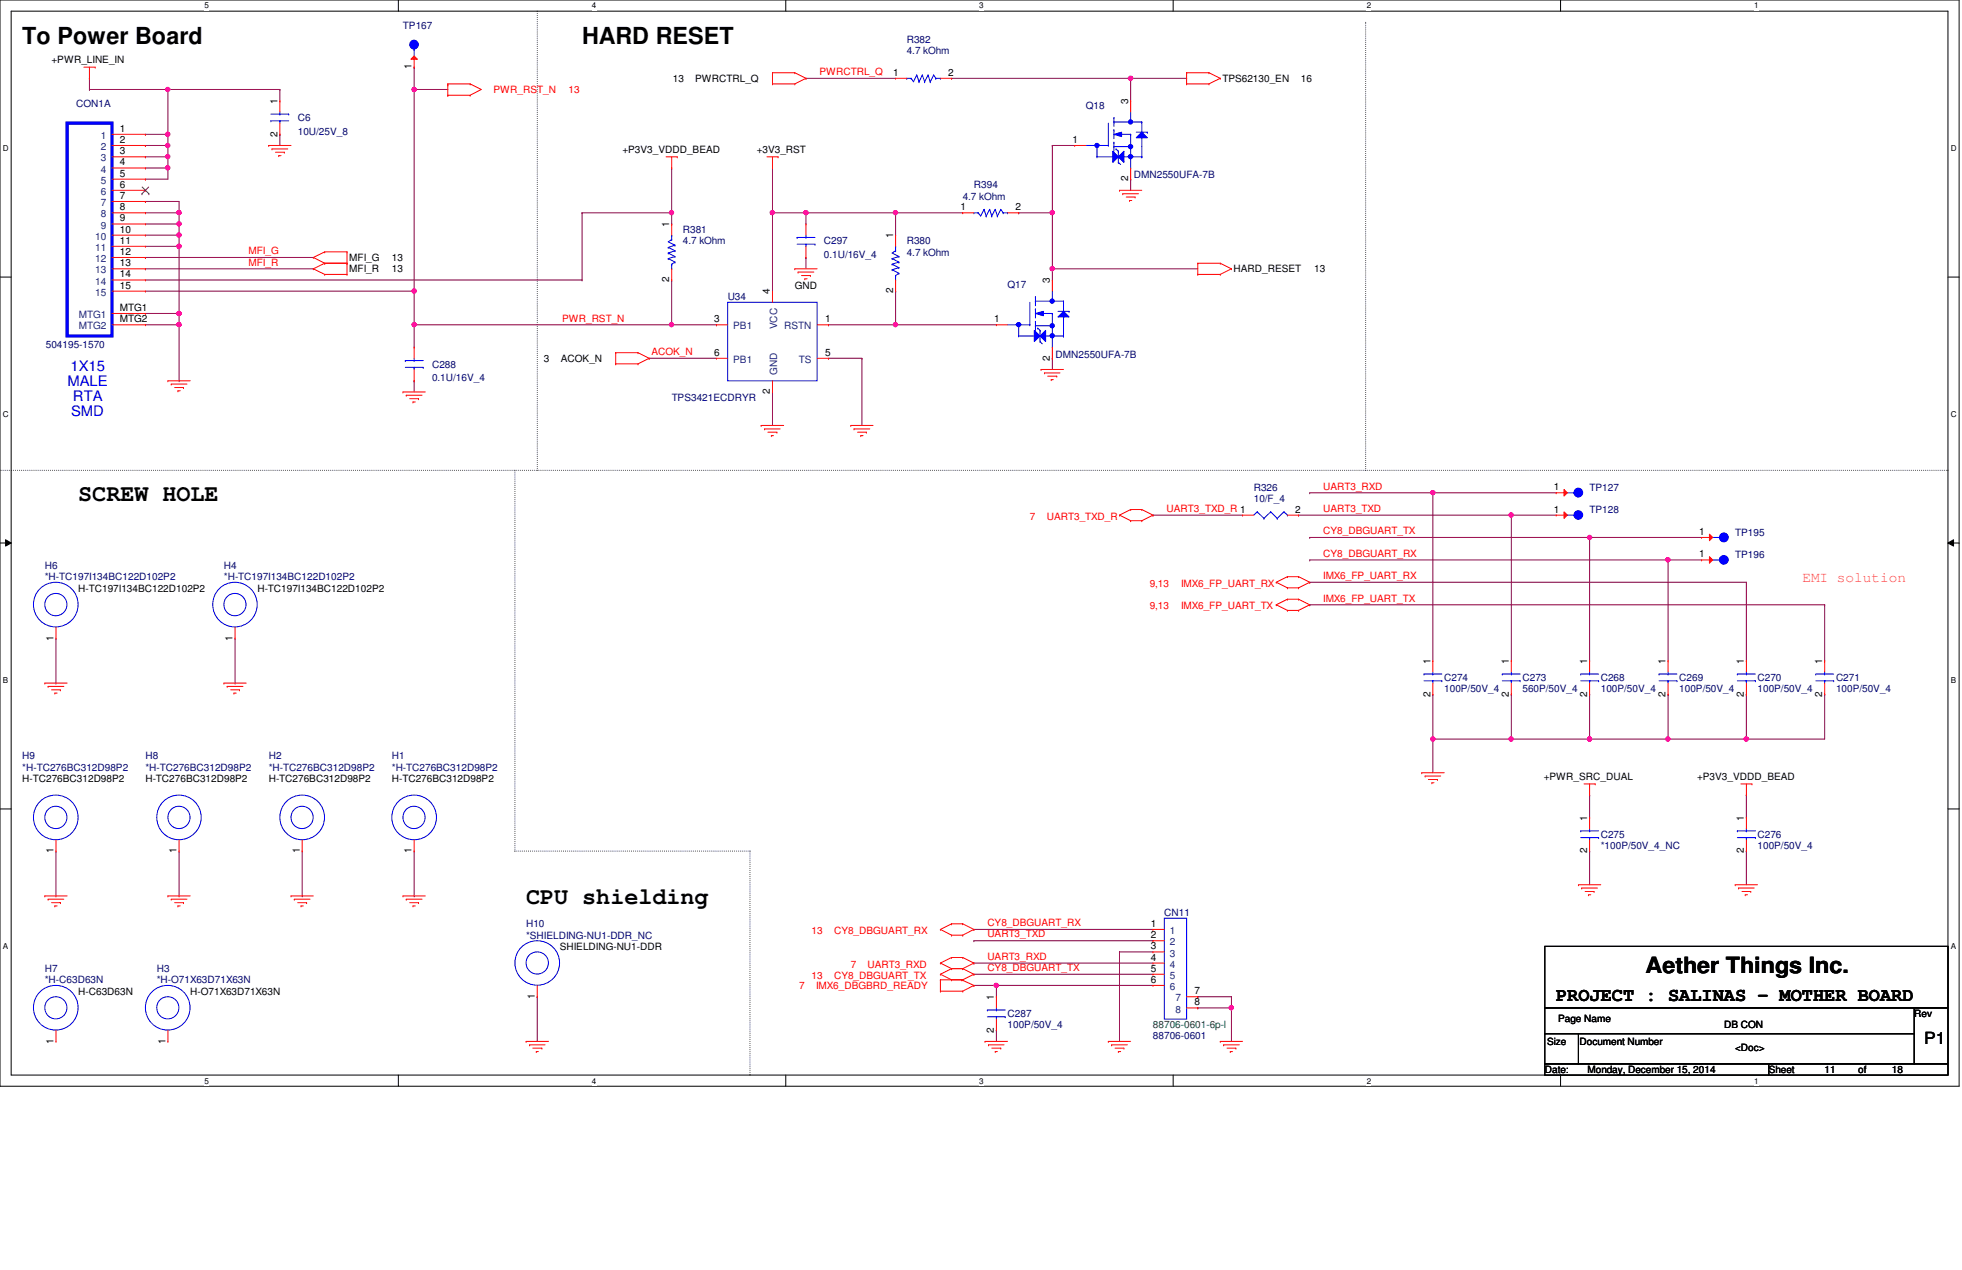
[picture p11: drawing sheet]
<svg xmlns="http://www.w3.org/2000/svg" width="432mm" height="279mm" viewBox="0 0 432 279" stroke-linecap="round" stroke-linejoin="round" font-family="sans-serif">
<defs><g id="words">
<g font-size="5.2">
<text x="4.9" y="9.7">To Power Board</text>
<text x="128.1" y="9.7">HARD RESET</text>
<text x="17.2" y="110.2">SCREW HOLE</text>
<text x="115.8" y="199">CPU shielding</text>
</g>
<text font-size="4.9" x="362.2" y="214">Aether Things Inc.</text>
<text font-size="4.1" x="342.5" y="220.3">PROJECT : SALINAS - MOTHER BOARD</text>
<text font-size="3.7" x="423.5" y="229.7">P1</text>
<g font-size="3.2" fill="#00f">
<text x="15.5" y="81.7">1X15</text>
<text x="14.9" y="84.9">MALE</text>
<text x="16" y="88.2">RTA</text>
<text x="15.7" y="91.4">SMD</text>
</g>
<text font-size="3.2" fill="#ff8000" x="396.7" y="128.1">EMI solution</text>
<g font-size="2.2" fill="#000080">
<text x="88.7" y="6.5">TP167</text>
<text x="199.6" y="9.4">R382</text>
<text x="199.6" y="11.9">4.7 kOhm</text>
<text x="16.8" y="23.5">CON1A</text>
<text x="239" y="24">Q18</text>
<text x="65.5" y="26.7">C6</text>
<text x="65.5" y="29.6">10U/25V_8</text>
<text x="214.3" y="41.4">R394</text>
<text x="249.6" y="39.2">DMN2550UFA-7B</text>
<text x="211.9" y="43.9">4.7 kOhm</text>
<text x="150.3" y="51.3">R381</text>
<text x="150.3" y="53.8">4.7 kOhm</text>
<text x="181.3" y="53.8">C297</text>
<text x="199.6" y="53.8">R380</text>
<text x="181.3" y="56.7">0.1U/16V_4</text>
<text x="199.6" y="56.2">4.7 kOhm</text>
<text x="221.7" y="63.4">Q17</text>
<text x="160.1" y="66.1">U34</text>
<text x="10.1" y="76.7">504195-1570</text>
<text x="95.1" y="80.9">C288</text>
<text x="95.1" y="83.8">0.1U/16V_4</text>
<text x="232.3" y="78.7">DMN2550UFA-7B</text>
<text x="147.8" y="88.3">TPS3421ECDRYR</text>
<text x="275.9" y="107.9">R326</text>
<text x="349.8" y="107.9">TP127</text>
<text x="275.9" y="110.4">10/F_4</text>
<text x="349.8" y="112.9">TP128</text>
<text x="381.9" y="117.8">TP195</text>
<text x="9.9" y="125.2">H6</text>
<text x="49.3" y="125.2">H4</text>
<text x="381.9" y="122.8">TP196</text>
<text x="9.9" y="127.7">*H-TC197I134BC122D102P2</text>
<text x="49.3" y="127.7">*H-TC197I134BC122D102P2</text>
<text x="317.8" y="149.9">C274</text>
<text x="335.1" y="149.9">C273</text>
<text x="352.3" y="149.9">C268</text>
<text x="369.6" y="149.9">C269</text>
<text x="386.8" y="149.9">C270</text>
<text x="404.1" y="149.9">C271</text>
<text x="317.8" y="152.3">100P/50V_4</text>
<text x="335.1" y="152.3">560P/50V_4</text>
<text x="352.3" y="152.3">100P/50V_4</text>
<text x="369.6" y="152.3">100P/50V_4</text>
<text x="386.8" y="152.3">100P/50V_4</text>
<text x="404.1" y="152.3">100P/50V_4</text>
<text x="4.9" y="167.1">H9</text>
<text x="32" y="167.1">H8</text>
<text x="59.1" y="167.1">H2</text>
<text x="86.2" y="167.1">H1</text>
<text x="4.9" y="169.5">*H-TC276BC312D98P2</text>
<text x="32" y="169.5">*H-TC276BC312D98P2</text>
<text x="59.1" y="169.5">*H-TC276BC312D98P2</text>
<text x="86.2" y="169.5">*H-TC276BC312D98P2</text>
<text x="352.3" y="184.4">C275</text>
<text x="386.8" y="184.4">C276</text>
<text x="352.3" y="186.8">*100P/50V_4_NC</text>
<text x="386.8" y="186.8">100P/50V_4</text>
<text x="256.2" y="201.6">CN11</text>
<text x="115.8" y="204">H10</text>
<text x="115.8" y="206.5">*SHIELDING-NU1-DDR_NC</text>
<text x="9.9" y="213.9">H7</text>
<text x="34.5" y="213.9">H3</text>
<text x="9.9" y="216.4">*H-C63D63N</text>
<text x="34.5" y="216.4">*H-O71X63D71X63N</text>
<text x="221.7" y="223.8">C287</text>
<text x="221.7" y="226.2">100P/50V_4</text>
<text x="253.7" y="228.7">88706-0601</text>
</g>
<g font-size="2.2">
<text x="11.3" y="13.8">+PWR_LINE_IN</text>
<text x="90.6" y="15.3" transform="rotate(-90 90.6 15.3)">1</text>
<text x="196.6" y="16.7">1</text>
<text x="208.7" y="16.7">2</text>
<text x="61" y="22.9" transform="rotate(-90 61 22.9)">1</text>
<text x="148.1" y="18">13</text>
<text x="153" y="18">PWRCTRL_Q</text>
<text x="248.3" y="22.9" transform="rotate(-90 248.3 22.9)">3</text>
<text x="269" y="18">TPS62130_EN</text>
<text x="286.3" y="18">16</text>
<text x="26.4" y="29">1</text>
<text x="26.4" y="31.5">2</text>
<text x="26.4" y="34">3</text>
<text x="61" y="30.1" transform="rotate(-90 61 30.1)">2</text>
<text x="137" y="33.6">+P3V3_VDDD_BEAD</text>
<text x="166.5" y="33.6">+3V3_RST</text>
<text x="236" y="31.5">1</text>
<text x="26.4" y="36.4">4</text>
<text x="26.4" y="38.9">5</text>
<text x="26.4" y="41.3">6</text>
<text x="248.3" y="39.9" transform="rotate(-90 248.3 39.9)">2</text>
<text x="26.4" y="43.8">7</text>
<text x="26.4" y="46.3">8</text>
<text x="211.4" y="46.3">1</text>
<text x="223.5" y="46.3">2</text>
<text x="26.4" y="48.7">9</text>
<text x="26.4" y="51.2">10</text>
<text x="26.4" y="53.6">11</text>
<text x="147.3" y="50" transform="rotate(-90 147.3 50)">1</text>
<text x="196.6" y="52.5" transform="rotate(-90 196.6 52.5)">1</text>
<text x="26.4" y="56.1">12</text>
<text x="26.4" y="58.6">13</text>
<text x="76.9" y="57.4">MFI_G</text>
<text x="76.9" y="59.9">MFI_R</text>
<text x="86.2" y="57.4">13</text>
<text x="86.2" y="59.9">13</text>
<text x="271.5" y="59.9">HARD_RESET</text>
<text x="289.2" y="59.9">13</text>
<text x="26.4" y="61">14</text>
<text x="26.4" y="63.5">15</text>
<text x="147.3" y="62.1" transform="rotate(-90 147.3 62.1)">2</text>
<text x="169.5" y="64.8" transform="rotate(-90 169.5 64.8)">4</text>
<text x="174.9" y="63.6">GND</text>
<text x="196.6" y="64.6" transform="rotate(-90 196.6 64.6)">2</text>
<text x="231.1" y="62.3" transform="rotate(-90 231.1 62.3)">3</text>
<text x="26.4" y="70.9">MTG2</text>
<text x="26.4" y="68.4">MTG1</text>
<text x="157.2" y="70.9">3</text>
<text x="181.6" y="70.9">1</text>
<text x="218.8" y="70.9">1</text>
<text x="119.7" y="79.6">3</text>
<text x="123.4" y="79.6">ACOK_N</text>
<text x="157.2" y="78.3">6</text>
<text x="181.6" y="78.3">5</text>
<text x="231.1" y="79.3" transform="rotate(-90 231.1 79.3)">2</text>
<text x="169.5" y="86.7" transform="rotate(-90 169.5 86.7)">2</text>
<text x="342" y="107.9">1</text>
<text x="285.1" y="112.8">2</text>
<text x="342" y="112.8">1</text>
<text x="374" y="117.7">1</text>
<text x="374" y="122.6">1</text>
<text x="17.2" y="130.1">H-TC197I134BC122D102P2</text>
<text x="56.6" y="130.1">H-TC197I134BC122D102P2</text>
<text x="11.8" y="140.9" transform="rotate(-90 11.8 140.9)">1</text>
<text x="51.2" y="140.9" transform="rotate(-90 51.2 140.9)">1</text>
<text x="314.8" y="146.1" transform="rotate(-90 314.8 146.1)">1</text>
<text x="332.1" y="146.1" transform="rotate(-90 332.1 146.1)">1</text>
<text x="349.3" y="146.1" transform="rotate(-90 349.3 146.1)">1</text>
<text x="366.6" y="146.1" transform="rotate(-90 366.6 146.1)">1</text>
<text x="383.8" y="146.1" transform="rotate(-90 383.8 146.1)">1</text>
<text x="401" y="146.1" transform="rotate(-90 401 146.1)">1</text>
<text x="314.8" y="153.2" transform="rotate(-90 314.8 153.2)">2</text>
<text x="332.1" y="153.2" transform="rotate(-90 332.1 153.2)">2</text>
<text x="349.3" y="153.2" transform="rotate(-90 349.3 153.2)">2</text>
<text x="366.6" y="153.2" transform="rotate(-90 366.6 153.2)">2</text>
<text x="383.8" y="153.2" transform="rotate(-90 383.8 153.2)">2</text>
<text x="401" y="153.2" transform="rotate(-90 401 153.2)">2</text>
<text x="4.9" y="172">H-TC276BC312D98P2</text>
<text x="32" y="172">H-TC276BC312D98P2</text>
<text x="59.1" y="172">H-TC276BC312D98P2</text>
<text x="86.2" y="172">H-TC276BC312D98P2</text>
<text x="339.8" y="171.5">+PWR_SRC_DUAL</text>
<text x="373.5" y="171.5">+P3V3_VDDD_BEAD</text>
<text x="349.3" y="180.6" transform="rotate(-90 349.3 180.6)">1</text>
<text x="383.8" y="180.6" transform="rotate(-90 383.8 180.6)">1</text>
<text x="11.8" y="187.7" transform="rotate(-90 11.8 187.7)">1</text>
<text x="38.9" y="187.7" transform="rotate(-90 38.9 187.7)">1</text>
<text x="66" y="187.7" transform="rotate(-90 66 187.7)">1</text>
<text x="90.6" y="187.7" transform="rotate(-90 90.6 187.7)">1</text>
<text x="349.3" y="187.7" transform="rotate(-90 349.3 187.7)">2</text>
<text x="383.8" y="187.7" transform="rotate(-90 383.8 187.7)">2</text>
<text x="253.3" y="203.9">1</text>
<text x="123.2" y="209">SHIELDING-NU1-DDR</text>
<text x="253.3" y="206.4">2</text>
<text x="253.3" y="208.9">3</text>
<text x="253.3" y="211.3">4</text>
<text x="253.3" y="213.8">5</text>
<text x="17.2" y="218.8">H-C63D63N</text>
<text x="41.9" y="218.8">H-O71X63D71X63N</text>
<text x="117.7" y="219.8" transform="rotate(-90 117.7 219.8)">1</text>
<text x="218.7" y="220" transform="rotate(-90 218.7 220)">1</text>
<text x="253.3" y="216.2">6</text>
<text x="262.9" y="218.7">7</text>
<text x="262.9" y="221.2">8</text>
<text x="218.7" y="227.2" transform="rotate(-90 218.7 227.2)">2</text>
<text x="342.9" y="224.7">Page Name</text>
<text x="379.4" y="226.2">DB CON</text>
<text x="421.3" y="223.8">Rev</text>
<text x="11.8" y="229.6" transform="rotate(-90 11.8 229.6)">1</text>
<text x="36.4" y="229.6" transform="rotate(-90 36.4 229.6)">1</text>
<text x="340.5" y="229.9">Size</text>
<text x="347.6" y="229.9">Document Number</text>
<text x="381.9" y="231.1">&lt;Doc&gt;</text>
<text x="340" y="236.1">Date:</text>
<text x="349.4" y="236.1">Monday, December 15, 2014</text>
<text x="389.3" y="236.1">Sheet</text>
<text x="401.6" y="236.1">11</text>
<text x="409" y="236.1">of</text>
<text x="416.4" y="236.1">18</text>
</g>
<g font-size="2.2" fill="#f00">
<text x="180.3" y="16.5">PWRCTRL_Q</text>
<text x="108.6" y="20.5">PWR_RST_N</text>
<text x="125.1" y="20.5">13</text>
<text x="54.7" y="55.9">MFI_G</text>
<text x="54.7" y="58.4">MFI_R</text>
<text x="123.7" y="70.7">PWR_RST_N</text>
<text x="143.4" y="78.1">ACOK_N</text>
<text x="291.2" y="107.7">UART3_RXD</text>
<text x="256.8" y="112.6">UART3_TXD_R 1</text>
<text x="291.2" y="112.6">UART3_TXD</text>
<text x="226.7" y="114.4">7</text>
<text x="230.4" y="114.4">UART3_TXD_R</text>
<text x="291.2" y="117.5">CY8_DBGUART_TX</text>
<text x="291.2" y="122.5">CY8_DBGUART_RX</text>
<text x="253" y="129.2">9,13</text>
<text x="259.9" y="129.2">IMX6_FP_UART_RX</text>
<text x="291.2" y="127.4">IMX6_FP_UART_RX</text>
<text x="253" y="134.1">9,13</text>
<text x="259.9" y="134.1">IMX6_FP_UART_TX</text>
<text x="291.2" y="132.3">IMX6_FP_UART_TX</text>
<text x="217.3" y="203.8">CY8_DBGUART_RX</text>
<text x="178.6" y="205.5">13</text>
<text x="183.6" y="205.5">CY8_DBGUART_RX</text>
<text x="217.3" y="206.2">UART3_TXD</text>
<text x="178.6" y="215.4">13</text>
<text x="183.6" y="215.4">CY8_DBGUART_TX</text>
<text x="187.2" y="212.9">7</text>
<text x="190.9" y="212.9">UART3_RXD</text>
<text x="217.3" y="213.6">CY8_DBGUART_TX</text>
<text x="217.3" y="211.2">UART3_RXD</text>
<text x="175.9" y="217.6">7</text>
<text x="179.6" y="217.6">IMX6_DBGBRD_READY</text>
</g>
<g font-size="2.2" fill="#004080">
<text x="22.2" y="30.6">1</text>
<text x="22.2" y="33">2</text>
<text x="22.2" y="35.5">3</text>
<text x="22.2" y="38">4</text>
<text x="22.2" y="40.4">5</text>
<text x="22.2" y="42.9">6</text>
<text x="22.2" y="45.3">7</text>
<text x="22.2" y="47.8">8</text>
<text x="21" y="52.7">10</text>
<text x="22.2" y="50.3">9</text>
<text x="21" y="55.2">11</text>
<text x="21" y="57.7">12</text>
<text x="21" y="60.2">13</text>
<text x="21" y="62.6">14</text>
<text x="21" y="65.1">15</text>
<text x="17.4" y="70">MTG1</text>
<text x="17.4" y="72.5">MTG2</text>
<text x="161.4" y="72.5">PB1</text>
<text x="171" y="72.4" transform="rotate(-90 171 72.4)">VCC</text>
<text x="172.6" y="72.5">RSTN</text>
<text x="161.4" y="79.8">PB1</text>
<text x="171" y="82.5" transform="rotate(-90 171 82.5)">GND</text>
<text x="175.8" y="79.8">TS</text>
<text x="257.5" y="205.5">1</text>
<text x="257.5" y="208">2</text>
<text x="257.5" y="210.4">3</text>
<text x="257.5" y="212.9">4</text>
<text x="257.5" y="215.3">5</text>
<text x="257.5" y="217.8">6</text>
<text x="258.7" y="220.3">7</text>
<text x="258.7" y="222.8">8</text>
</g>
<text font-size="2.2" fill="#008000" x="253.7" y="226.2">88706-0601-6p-l</text>
<g font-size="1.8">
<text x="45" y="1.9">5</text>
<text x="130.3" y="1.9">4</text>
<text x="215.5" y="1.9">3</text>
<text x="300.8" y="1.9">2</text>
<text x="386" y="1.9">1</text>
<text x=".6" y="33.3">D</text>
<text x="429.3" y="33.3">D</text>
<text x=".6" y="91.8">C</text>
<text x="429.3" y="91.8">C</text>
<text x=".6" y="150.3">B</text>
<text x="429.3" y="150.3">B</text>
<text x=".6" y="208.8">A</text>
<text x="429.3" y="208.8">A</text>
<text x="45" y="238.4">5</text>
<text x="130.3" y="238.4">4</text>
<text x="215.5" y="238.4">3</text>
<text x="300.8" y="238.4">2</text>
<text x="386" y="238.4">1</text>
</g>
</g></defs>
<path d="M0 0h431.2v239h-431.2zM2.5 2.5h426.2v234h-426.2z" fill="none" stroke="#000" stroke-width=".22"/>
<g fill="#fff">
<path d="M45 .3h1v1.9h-1z"/>
<path d="M45 236.8h1v2h-1z"/>
</g>
<path d="M87.7 0v2.5M87.7 236.5v2.5" fill="none" stroke="#000" stroke-width=".22"/>
<g fill="#fff">
<path d="M130.3 .3h.9v1.9h-.9z"/>
<path d="M130.3 236.8h.9v2h-.9z"/>
</g>
<path d="M172.9 0v2.5M172.9 236.5v2.5" fill="none" stroke="#000" stroke-width=".22"/>
<g fill="#fff">
<path d="M215.5 .3h1v1.9h-1z"/>
<path d="M215.5 236.8h1v2h-1z"/>
</g>
<path d="M258.2 0v2.5M258.2 236.5v2.5" fill="none" stroke="#000" stroke-width=".22"/>
<g fill="#fff">
<path d="M300.8 .3h1v1.9h-1z"/>
<path d="M300.8 236.8h1v2h-1z"/>
</g>
<path d="M343.5 0v2.5M343.5 236.5v2.5" fill="none" stroke="#000" stroke-width=".22"/>
<g fill="#fff">
<path d="M386 .3h1v1.9h-1z"/>
<path d="M386 236.8h1v2h-1z"/>
<path d="M.6 31.7h1.3v2h-1.3z"/>
<path d="M429.3 31.7h1.3v2h-1.3z"/>
<path d="M.6 90.2h1.3v2h-1.3z"/>
<path d="M429.3 90.2h1.3v2h-1.3z"/>
</g>
<path d="M0 61h2.5M428.7 61h2.5" fill="none" stroke="#000" stroke-width=".22"/>
<g fill="#fff">
<path d="M.6 148.7h1.2v2h-1.2z"/>
<path d="M429.3 148.7h1.2v2h-1.2z"/>
</g>
<path d="M0 119.5h2.5M1.2 118.7l1.3 .8-1.3 .6zM428.7 119.5l1.2-.8v1.4zM428.7 119.5h2.5" fill="none" stroke="#000" stroke-width=".22"/>
<path d="M1.2 118.7l1.3 .8-1.3 .6zM428.7 119.5l1.2-.8v1.4z" fill="#000"/>
<g fill="#fff">
<path d="M.6 207.2h1.2v2h-1.2z"/>
<path d="M429.3 207.2h1.2v2h-1.2z"/>
</g>
<path d="M0 178h2.5M428.7 178h2.5" fill="none" stroke="#000" stroke-width=".22"/>
<path d="M118.2 2.5h.1M300.6 4.9h.1M0 103.5h428.7M113.3 103.5h.1M118.2 103.5v-101M300.6 103.5v-98.6M428.7 103.5h.1M113.3 187.2v-83.7M113.3 187.2h51.8M165.1 187.2h.1M165.1 187.2v49.3M165.1 236.5h.1" fill="none" stroke="#000" stroke-width=".22" stroke-dasharray="0 .4"/>
<g fill="none" stroke="#800040" stroke-width=".22">
<path d="M19.7 17.2h.1M19.7 19.7h.1M19.7 17.2v2.5M19.7 19.7h17.3M37 19.7h.1M37 19.7v9.8M32 34.5h.1M32 37h.1M32 34.5h5M37 34.5h.1M37 34.5v2.5h-5M12.3 150.3h.1"/>
<path d="M12.3 140.4v9.9M51.7 150.3h.1M51.7 140.4v9.9M12.3 197.1h.1M12.3 187.2v9.9M39.4 197.1h.1M39.4 187.2v9.9M66.5 197.1h.1M66.5 187.2v9.9M91.1 197.1h.1M91.1 187.2v9.9M118.2 219.3h.1"/>
<path d="M118.2 219.3v9.8M263.6 219.3h.1M263.6 219.3h7.4M271 219.3h.1M271 219.3v9.8M263.6 221.7h.1M263.6 221.7h7.4M271 221.7h.1"/>
</g>
<circle cx="271" cy="221.7" r=".47" fill="#f0f"/>
<circle cx="271" cy="221.7" r=".47" fill="none" stroke="#f0f" stroke-width=".22"/>
<path d="M214.3 207h.1M214.3 214.3h.1M214.3 216.8h.1M214.3 207h39.4M214.3 214.3h39.4M214.3 216.8h5" fill="none" stroke="#800040" stroke-width=".22"/>
<circle cx="219.2" cy="216.8" r=".47" fill="#f0f"/>
<circle cx="219.2" cy="216.8" r=".47" fill="none" stroke="#f0f" stroke-width=".22"/>
<g fill="none" stroke="#800040" stroke-width=".22">
<path d="M91.1 14.8h.1M91.1 14.8v4.9M285.8 113.3h.1M285.8 113.3h46.8M288.2 108.4h.1M288.2 118.2h.1M288.2 108.4h27.1M288.2 118.2h61.6M288.2 123.2h.1M288.2 123.2h78.9M214.3 204.5h.1M214.3 211.9h.1"/>
<path d="M214.3 204.5h39.4M214.3 211.9h39.4M219.3 216.8h.1M219.3 216.8v2.5M219.3 216.8h34.4M246.4 209.4h.1M246.4 209.4h7.3M246.4 209.4v19.7M219.3 226.7h.1M219.3 226.7v2.4"/>
</g>
<circle cx="367.1" cy="123.1" r=".47" fill="#f0f"/>
<circle cx="367.1" cy="123.1" r=".47" fill="none" stroke="#f0f" stroke-width=".22"/>
<path d="M315.3 108.4h.1M315.3 108.4v37M288.2 128.1h.1M288.2 133.1h.1M288.2 128.1h96.1M288.2 133.1h113.4" fill="none" stroke="#800040" stroke-width=".22"/>
<circle cx="315.3" cy="108.4" r=".47" fill="#f0f"/>
<circle cx="315.3" cy="108.4" r=".47" fill="none" stroke="#f0f" stroke-width=".22"/>
<path d="M332.6 113.3h.1M332.6 113.3v32.1" fill="none" stroke="#800040" stroke-width=".22"/>
<circle cx="332.6" cy="113.3" r=".48" fill="#f0f"/>
<circle cx="332.6" cy="113.3" r=".48" fill="none" stroke="#f0f" stroke-width=".22"/>
<path d="M349.8 118.2h.1M349.8 118.2v27.2" fill="none" stroke="#800040" stroke-width=".22"/>
<circle cx="349.8" cy="118.2" r=".47" fill="#f0f"/>
<circle cx="349.8" cy="118.2" r=".47" fill="none" stroke="#f0f" stroke-width=".22"/>
<g fill="none" stroke="#800040" stroke-width=".22">
<path d="M367.1 123.2h.1M367.1 123.2v22.2M384.3 128.1h.1M384.3 128.1v17.3M401.6 133.1h.1M401.6 133.1v12.3M315.3 152.7h.1M315.3 152.7v9.9M332.6 152.7h.1M332.6 152.7v9.9h-17.3M349.8 152.7h.1M349.8 152.7v9.9"/>
<path d="M367.1 152.7h.1M367.1 152.7v9.9M384.3 152.7h.1M384.3 152.7v9.9M401.6 152.7h.1M401.6 152.7v9.9M315.3 162.6h.1"/>
</g>
<circle cx="332.6" cy="162.6" r=".48" fill="#f0f"/>
<circle cx="332.6" cy="162.6" r=".48" fill="none" stroke="#f0f" stroke-width=".22"/>
<circle cx="315.3" cy="162.6" r=".48" fill="#f0f"/>
<circle cx="315.3" cy="162.6" r=".48" fill="none" stroke="#f0f" stroke-width=".22"/>
<path d="M332.6 162.6h.1M332.6 162.6h34.5M349.8 162.6h.1" fill="none" stroke="#800040" stroke-width=".22"/>
<circle cx="349.8" cy="162.6" r=".48" fill="#f0f"/>
<circle cx="349.8" cy="162.6" r=".48" fill="none" stroke="#f0f" stroke-width=".22"/>
<path d="M367.1 162.6h.1M367.1 162.6h17.2" fill="none" stroke="#800040" stroke-width=".22"/>
<circle cx="384.3" cy="162.6" r=".49" fill="#f0f"/>
<circle cx="384.3" cy="162.6" r=".49" fill="none" stroke="#f0f" stroke-width=".22"/>
<circle cx="367.1" cy="162.6" r=".48" fill="#f0f"/>
<circle cx="367.1" cy="162.6" r=".48" fill="none" stroke="#f0f" stroke-width=".22"/>
<g fill="none" stroke="#800040" stroke-width=".22">
<path d="M91.1 19.7h.1M91.1 19.7h7.5M91.1 19.7v44.4M91.1 64.1h.1M253.7 113.3h.1M253.7 113.3h19.8M315.3 108.4h.1M315.3 108.4h27.2M332.6 113.3h.1M332.6 113.3h9.9M349.8 118.2h.1M349.8 118.2h24.7"/>
<path d="M367.1 123.2h.1M367.1 123.2h7.4M315.3 162.6h.1M315.3 162.6v7.4M349.8 174.9h.1M349.8 174.9v4.9M384.3 162.6h.1M384.3 174.9h.1M384.3 162.6h17.3M384.3 174.9v4.9M349.8 187.2h.1M349.8 187.2v7.4"/>
<path d="M384.3 187.2h.1M384.3 187.2v7.4"/>
</g>
<circle cx="91.1" cy="19.7" r=".47" fill="#f0f"/>
<circle cx="91.1" cy="19.7" r=".47" fill="none" stroke="#f0f" stroke-width=".22"/>
<circle cx="91.1" cy="64" r=".48" fill="#f0f"/>
<circle cx="91.1" cy="64" r=".48" fill="none" stroke="#f0f" stroke-width=".22"/>
<path d="M37 19.7h.1M37 19.7h24.6M61.6 29.5h.1M61.6 29.5v2.5M182.3 78.8h.1M182.3 78.8h7.4M189.7 78.8h.1M189.7 78.8v14.8M91.1 83.8h.1M91.1 83.8v2.4M170 86.2h.1M170 86.2v7.4" fill="none" stroke="#800040" stroke-width=".22"/>
<circle cx="36.9" cy="19.7" r=".47" fill="#f0f"/>
<circle cx="36.9" cy="19.7" r=".47" fill="none" stroke="#f0f" stroke-width=".22"/>
<path d="M61.6 19.7h.1M61.6 19.7v2.5M170 46.8h.1M170 46.8v17.3M182.3 71.5h.1M197.1 64.1h.1M197.1 64.1v7.4h-14.8" fill="none" stroke="#800040" stroke-width=".22"/>
<circle cx="170" cy="46.8" r=".47" fill="#f0f"/>
<circle cx="170" cy="46.8" r=".47" fill="none" stroke="#f0f" stroke-width=".22"/>
<g fill="none" stroke="#800040" stroke-width=".22">
<path d="M147.8 37v9.8M170 37v9.8M147.8 46.8h.1M170 46.8h.1M170 46.8h27.1M177.4 56.6h.1M177.4 46.8h.1M177.4 46.8v2.5M177.4 56.6v2.5M197.1 46.8h.1M197.1 46.8v4.9M142.9 78.8h.1"/>
<path d="M142.9 78.8h14.8"/>
</g>
<circle cx="197.1" cy="46.8" r=".47" fill="#f0f"/>
<circle cx="197.1" cy="46.8" r=".47" fill="none" stroke="#f0f" stroke-width=".22"/>
<circle cx="177.4" cy="46.8" r=".47" fill="#f0f"/>
<circle cx="177.4" cy="46.8" r=".47" fill="none" stroke="#f0f" stroke-width=".22"/>
<path d="M209.4 17.2h.1M209.4 17.2h51.8M248.8 17.2h.1M248.8 17.2v5M231.6 32h.1M231.6 32h4.9" fill="none" stroke="#800040" stroke-width=".22"/>
<circle cx="248.8" cy="17.2" r=".48" fill="#f0f"/>
<circle cx="248.8" cy="17.2" r=".48" fill="none" stroke="#f0f" stroke-width=".22"/>
<path d="M177.4 17.2h.1M177.4 17.2h19.7M248.8 39.4h.1M248.8 39.4v2.5M197.1 71.5h.1M197.1 71.5h22.2" fill="none" stroke="#800040" stroke-width=".22"/>
<circle cx="197.1" cy="71.4" r=".47" fill="#f0f"/>
<circle cx="197.1" cy="71.4" r=".47" fill="none" stroke="#f0f" stroke-width=".22"/>
<path d="M231.6 32h.1M231.6 32v14.8M231.6 59.1h.1M231.6 59.1h32M231.6 78.8h.1M231.6 78.8v2.5" fill="none" stroke="#800040" stroke-width=".22"/>
<circle cx="231.6" cy="46.8" r=".47" fill="#f0f"/>
<circle cx="231.6" cy="46.8" r=".47" fill="none" stroke="#f0f" stroke-width=".22"/>
<path d="M224.2 46.8h.1M224.2 46.8h7.4M231.6 59.1h.1M231.6 46.8h.1M231.6 46.8v14.8" fill="none" stroke="#800040" stroke-width=".22"/>
<circle cx="231.6" cy="59.1" r=".47" fill="#f0f"/>
<circle cx="231.6" cy="59.1" r=".47" fill="none" stroke="#f0f" stroke-width=".22"/>
<path d="M197.1 46.8h.1M197.1 46.8h14.8M91.1 71.5h56.7M147.8 71.5h.1" fill="none" stroke="#800040" stroke-width=".22"/>
<circle cx="91.1" cy="71.4" r=".47" fill="#f0f"/>
<circle cx="91.1" cy="71.4" r=".47" fill="none" stroke="#f0f" stroke-width=".22"/>
<circle cx="147.8" cy="71.4" r=".47" fill="#f0f"/>
<circle cx="147.8" cy="71.4" r=".47" fill="none" stroke="#f0f" stroke-width=".22"/>
<path d="M32 32h.1M32 32h5M37 32h.1M37 32v2.5M91.1 71.5h.1M91.1 71.5v4.9M147.8 71.5h.1M147.8 61.6v9.9M147.8 71.5h9.9M157.7 71.5h.1" fill="none" stroke="#800040" stroke-width=".22"/>
<circle cx="36.9" cy="34.5" r=".47" fill="#f0f"/>
<circle cx="36.9" cy="34.5" r=".47" fill="none" stroke="#f0f" stroke-width=".22"/>
<circle cx="36.9" cy="32" r=".47" fill="#f0f"/>
<circle cx="36.9" cy="32" r=".47" fill="none" stroke="#f0f" stroke-width=".22"/>
<path d="M32 29.5h.1M32 29.5h5M37 29.5h.1M37 29.5v2.5" fill="none" stroke="#800040" stroke-width=".22"/>
<circle cx="36.9" cy="29.5" r=".47" fill="#f0f"/>
<circle cx="36.9" cy="29.5" r=".47" fill="none" stroke="#f0f" stroke-width=".22"/>
<path d="M32 39.4h.1M37 37h.1M37 37v2.4h-5" fill="none" stroke="#800040" stroke-width=".22"/>
<circle cx="36.9" cy="36.9" r=".47" fill="#f0f"/>
<circle cx="36.9" cy="36.9" r=".47" fill="none" stroke="#f0f" stroke-width=".22"/>
<g fill="none" stroke="#800040" stroke-width=".22">
<path d="M32 56.6h.1M32 59.1h.1M32 44.3h.1M32 56.6h37M32 59.1h37M32 44.3h7.4v5M32 46.8h7.4M39.4 46.8h.1M39.4 49.3h.1M32 64.1h59.1M91.1 64.1h.1M91.1 71.5h.1"/>
<path d="M91.1 64.1v7.4"/>
</g>
<circle cx="39.4" cy="46.8" r=".48" fill="#f0f"/>
<circle cx="39.4" cy="46.8" r=".48" fill="none" stroke="#f0f" stroke-width=".22"/>
<circle cx="39.4" cy="49.2" r=".48" fill="#f0f"/>
<circle cx="39.4" cy="49.2" r=".48" fill="none" stroke="#f0f" stroke-width=".22"/>
<path d="M32 49.3h7.4M32 51.7h7.4M39.4 49.3h.1M39.4 51.7h.1M39.4 49.3v2.4" fill="none" stroke="#800040" stroke-width=".22"/>
<circle cx="39.4" cy="51.7" r=".49" fill="#f0f"/>
<circle cx="39.4" cy="51.7" r=".49" fill="none" stroke="#f0f" stroke-width=".22"/>
<path d="M32 54.2h7.4M39.4 54.2h.1M39.4 51.7v17.3M39.4 69h.1" fill="none" stroke="#800040" stroke-width=".22"/>
<circle cx="39.4" cy="54.2" r=".48" fill="#f0f"/>
<circle cx="39.4" cy="54.2" r=".48" fill="none" stroke="#f0f" stroke-width=".22"/>
<circle cx="39.4" cy="69" r=".48" fill="#f0f"/>
<circle cx="39.4" cy="69" r=".48" fill="none" stroke="#f0f" stroke-width=".22"/>
<path d="M32 69h7.4M32 71.5h7.4M39.4 69h.1M39.4 71.5h.1M39.4 69v14.8M39.4 83.8h.1" fill="none" stroke="#800040" stroke-width=".22"/>
<circle cx="39.4" cy="71.4" r=".48" fill="#f0f"/>
<circle cx="39.4" cy="71.4" r=".48" fill="none" stroke="#f0f" stroke-width=".22"/>
<path d="M128.1 46.8h.1M128.1 46.8v14.8M128.1 46.8h19.7M147.8 46.8h.1M32 61.6h96.1M128.1 61.6h.1" fill="none" stroke="#800040" stroke-width=".22"/>
<circle cx="147.8" cy="46.8" r=".47" fill="#f0f"/>
<circle cx="147.8" cy="46.8" r=".47" fill="none" stroke="#f0f" stroke-width=".22"/>
<path d="M147.8 49.3h.1M147.8 46.8v2.5" fill="none" stroke="#800040" stroke-width=".22"/>
<g fill="none" stroke="#f00" stroke-width=".22">
<path d="M18.5 14.8h2.5M19.7 17.2h.1M19.7 14.8v2.4M21 14.8h.1M98.6 18.5h.1M98.6 18.7h.1M98.6 18.5h4.9M98.6 18.5v2.5M103.5 18.5h.1M103.5 18.5l2.4 1.2-2.4 1.3M170 18.5h.1M170 16h.1"/>
<path d="M170 16h4.9M170 18.5h4.9M170 16v2.5M174.9 16h.1M174.9 18.5h.1M174.9 16l2.5 1.2M177.4 17.2h.1M177.4 17.2l-2.5 1.3M261.2 18.5h.1M261.2 16h.1M261.2 16h4.9M261.2 18.5h4.9"/>
<path d="M261.2 16v2.5M266.1 16h.1M266.1 18.5h.1M266.1 16l2.5 1.2M268.6 17.2h.1M268.6 17.2l-2.5 1.3M59.1 32h.1M59.1 32h5M59.9 32.8h.1M59.9 32.8h3.4M60.6 33.5h2M61.3 34.2h.1"/>
<path d="M61.3 34.2h.5M62.6 33.5h.1M98.6 21h.1M98.6 21h4.9M103.5 21h.1M146.6 34.5h2.5M147.8 37h.1M147.8 34.5v2.5M149.1 34.5h.1M168.8 34.5h2.4M170 37h.1M170 34.5v2.5"/>
<path d="M171.2 34.5h.1M69 56.6h.1M69 59.1h.1M69 56.6l2.5 1.3M69 59.1l2.5 1.3M71.5 55.4h.1M71.5 57.9h.1M71.5 57.9h4.9M71.5 55.4l-2.5 1.2M71.5 55.4h4.9M71.5 57.9l-2.5 1.2M76.4 55.4h.1"/>
<path d="M76.4 57.9h.1M76.4 55.4v5M174.9 59.1h.1M174.9 59.1h4.9M175.6 59.9h.1M175.6 59.9h3.5M246.4 41.9h.1M246.4 41.9h4.9M247.1 42.6h.1M247.1 42.6h3.5M247.9 43.3h1.9M248.6 44.1h.1"/>
<path d="M248.6 44.1h.5M249.8 43.3h.1M263.6 57.9h.1M263.6 57.9h5M263.6 57.9v2.5M268.6 57.9h.1M268.6 57.9l2.4 1.2M271 59.1h.1M271 59.1l-2.4 1.3M71.5 60.4h.1M71.5 60.4h4.9M76.4 60.4h.1"/>
<path d="M135.5 77.6h.1M135.5 77.6h4.9M135.5 77.6v2.5M140.4 77.6h.1M140.4 77.6l2.5 1.2M142.9 78.8h.1M142.9 78.8l-2.5 1.3M176.4 60.6h2M177.1 61.3h.1M177.1 61.3h.5M178.4 60.6h.1M263.6 60.4h.1"/>
<path d="M263.6 60.4h5M268.6 60.4h.1M37 83.8h.1M37 83.8h4.9M37.7 84.5h.1M37.7 84.5h3.4M38.4 85.3h2M39.2 86h.1M39.2 86h.5M40.4 85.3h.1M88.7 86.2h.1M88.7 86.2h4.9"/>
<path d="M89.4 87h.1M89.4 87h3.5M90.2 87.7h1.9M90.9 88.4h.1M90.9 88.4h.5M92.1 87.7h.1M135.5 80.1h.1M135.5 80.1h4.9M140.4 80.1h.1M167.5 93.6h.1M167.5 93.6h5M168.3 94.4h.1"/>
<path d="M168.3 94.4h3.4M169 95.1h2M169.8 95.8h.1M169.8 95.8h.4M171 95.1h.1M187.2 93.6h.1M187.2 93.6h5M188 94.4h.1M188 94.4h3.4M188.7 95.1h2M189.4 95.8h.1M189.4 95.8h.5"/>
<path d="M190.7 95.1h.1M229.1 81.3h.1M229.1 81.3h5M229.9 82h.1M229.9 82h3.4M230.6 82.8h2M231.4 83.5h.1M231.4 83.5h.4M232.6 82.8h.1M246.4 113.3h.1M246.4 113.3l2.4 1.3M248.8 112.1h.1"/>
<path d="M248.8 114.6h.1M248.8 114.6h2.5M248.8 112.1h2.5M248.8 112.1l-2.4 1.2M251.3 114.6h.1M251.3 112.1h.1M251.3 112.1l2.4 1.2M253.7 113.3h.1M253.7 113.3l-2.4 1.3M280.9 133.1h.1M280.9 128.1h.1M280.9 133.1l2.4 1.2"/>
<path d="M280.9 128.1l2.4 1.2M283.3 131.8h.1M283.3 134.3h.1M283.3 126.9h.1M283.3 129.3h.1M283.3 134.3h2.5M283.3 131.8h2.5M283.3 131.8l-2.4 1.3M283.3 129.3h2.5M283.3 126.9h2.5M283.3 126.9l-2.4 1.2M285.8 134.3h.1"/>
<path d="M285.8 131.8h.1M285.8 129.3h.1M285.8 126.9h.1M285.8 131.8l2.4 1.3M285.8 126.9l2.4 1.2M288.2 133.1h.1M288.2 128.1h.1M288.2 133.1l-2.4 1.2M288.2 128.1l-2.4 1.2M9.9 150.3h.1M9.9 150.3h4.9M10.6 151h.1"/>
<path d="M10.6 151h3.5M11.3 151.8h2M12.1 152.5h.1M12.1 152.5h.5M13.3 151.8h.1M49.3 150.3h.1M49.3 150.3h4.9M50 151h.1M50 151h3.5M50.8 151.8h1.9M51.5 152.5h.1M51.5 152.5h.5"/>
<path d="M52.7 151.8h.1M312.9 170h.1M312.9 170h4.9M313.6 170.7h.1M313.6 170.7h3.5M314.4 171.5h2M315.1 172.2h.1M315.1 172.2h.5M316.4 171.5h.1M348.6 172.5h2.5M349.8 174.9h.1M349.8 172.5v2.4"/>
<path d="M351.1 172.5h.1M383.1 172.5h2.5M384.3 174.9h.1M384.3 172.5v2.4M385.6 172.5h.1M9.9 197.1h.1M9.9 197.1h4.9M10.6 197.8h.1M10.6 197.8h3.5M11.3 198.6h2M12.1 199.3h.1M12.1 199.3h.5"/>
<path d="M13.3 198.6h.1M37 197.1h.1M37 197.1h4.9M37.7 197.8h.1M37.7 197.8h3.4M38.4 198.6h2M39.2 199.3h.1M39.2 199.3h.5M40.4 198.6h.1M64.1 197.1h.1M64.1 197.1h4.9M64.8 197.8h.1"/>
<path d="M64.8 197.8h3.4M65.5 198.6h2M66.3 199.3h.1M66.3 199.3h.5M67.5 198.6h.1M88.7 197.1h.1M88.7 197.1h4.9M89.4 197.8h.1M89.4 197.8h3.5M90.2 198.6h1.9M90.9 199.3h.1M90.9 199.3h.5"/>
<path d="M92.1 198.6h.1M347.4 194.6h.1M347.4 194.6h4.9M348.1 195.4h.1M348.1 195.4h3.5M348.9 196.1h1.9M349.6 196.8h.1M349.6 196.8h.5M350.8 196.1h.1M381.9 194.6h.1M381.9 194.6h4.9M382.6 195.4h.1"/>
<path d="M382.6 195.4h3.5M383.4 196.1h1.9M384.1 196.8h.1M384.1 196.8h.5M385.3 196.1h.1M207 214.3h.1M207 204.5h.1M207 211.9h.1M207 215.6h.1M207 218.1h.1M207 215.6h4.9M207 214.3l2.4 1.3"/>
<path d="M207 204.5l2.4 1.2M207 211.9l2.4 1.2M207 218.1h4.9M207 215.6v2.5M209.4 213.1h.1M209.4 215.6h.1M209.4 203.2h.1M209.4 205.7h.1M209.4 210.7h.1M209.4 213.1h2.5M209.4 213.1l-2.4 1.2M209.4 205.7h2.5"/>
<path d="M209.4 203.2h2.5M209.4 203.2l-2.4 1.3M209.4 210.7h2.5M209.4 210.7l-2.4 1.2M211.6 215.6h.1M211.6 215.6l2.7 1.2M211.9 215.6h.1M211.9 213.1h.1M211.9 205.7h.1M211.9 203.2h.1M211.9 210.7h.1M211.9 218.1h.1"/>
<path d="M211.9 213.1l2.4 1.2M211.9 203.2l2.4 1.3M211.9 210.7l2.4 1.2M214.3 214.3h.1M214.3 204.5h.1M214.3 211.9h.1M214.3 216.8h.1M214.3 214.3l-2.4 1.3M214.3 204.5l-2.4 1.2M214.3 211.9l-2.4 1.2M214.3 216.8l-2.4 1.3M115.8 229.1h.1"/>
<path d="M115.8 229.1h4.9M116.5 229.9h.1M116.5 229.9h3.5M117.3 230.6h2M118 231.4h.1M118 231.4h.5M119.3 230.6h.1M216.8 229.1h.1M216.8 229.1h4.9M217.6 229.9h.1M217.6 229.9h3.4M218.3 230.6h2"/>
<path d="M219 231.4h.1M219 231.4h.5M220.3 230.6h.1M243.9 229.1h.1M243.9 229.1h4.9M244.6 229.9h.1M244.6 229.9h3.5M245.4 230.6h2M246.1 231.4h.1M246.1 231.4h.5M247.4 230.6h.1M268.6 229.1h.1"/>
<path d="M268.6 229.1h4.9M269.3 229.9h.1M269.3 229.9h3.5M270 230.6h2M270.8 231.4h.1M270.8 231.4h.5M272 230.6h.1"/>
</g>
<path d="M340 208.2h88.7v13.5h-88.7zM340 227.4h7.4v6.7h-7.4zM340 234.1h49.3v2.4h-49.3zM340 221.7h81.3v5.7h-81.3zM347.4 227.4h73.9v6.7h-73.9zM389.3 234.1h39.4v2.4h-39.4zM421.3 221.7h7.4v12.4h-7.4z" fill="none" stroke="#000" stroke-width=".22"/>
<g fill="none" stroke="#00f" stroke-width=".22">
<path d="M241.4 32h.1M241.4 32h2.5M243.9 32h.1M243.9 27.1v4.9M245.2 31.3h.1M245.2 28.6h.1M245.2 25.9h.1M245.2 26.8h.1M245.2 25.9v1.9M245.2 28.6v1.9M245.2 31.3v2M245.2 26.8h6.1"/>
<path d="M246.4 29.5h2.4M248.8 26.8h.1M248.8 29.5h.1M248.8 32.3h.1M248.8 32h.1M248.8 24.6v2.2M248.8 29.5v5M251.3 29.5h.1M251.3 26.8h.1M251.3 26.8v2.3M251.3 29.5v2.8"/>
</g>
<path d="M245.2 29.5l1.6-.4v1z" fill="#00f"/>
<path d="M245.2 29.5l1.6-.4v1z" fill="none" stroke="#00f" stroke-width=".22"/>
<circle cx="248.8" cy="26.8" r=".48" fill="#00f"/>
<circle cx="248.8" cy="26.8" r=".48" fill="none" stroke="#00f" stroke-width=".22"/>
<circle cx="248.8" cy="32.3" r=".48" fill="#00f"/>
<circle cx="248.8" cy="32.3" r=".48" fill="none" stroke="#00f" stroke-width=".22"/>
<path d="M246.1 34.5l1.3-1.2v2.4z" fill="#00f"/>
<path d="M245.6 32.8h.1M245.6 32.8l.5 .5M246.1 34.5l1.3-1.2v2.4zM246.1 35.7h.1M246.1 33.3h.1M246.1 35.7l.5 .5M246.1 33.3v2.4" fill="none" stroke="#00f" stroke-width=".22"/>
<path d="M244.9 33.3l1.2 1.2-1.2 1.2z" fill="#00f"/>
<path d="M241.4 34.5h.1M241.4 32v2.5M241.4 34.5h9.9M244.9 33.3l1.2 1.2-1.2 1.2zM245.2 32.3h.1M245.2 32.3h3.6M248.8 34.5h.1M251.3 34.5h.1M251.3 32.3v2.2" fill="none" stroke="#00f" stroke-width=".22"/>
<circle cx="248.8" cy="34.5" r=".48" fill="#00f"/>
<circle cx="248.8" cy="34.5" r=".48" fill="none" stroke="#00f" stroke-width=".22"/>
<circle cx="241.4" cy="32" r=".47" fill="#00f"/>
<g fill="none" stroke="#00f" stroke-width=".22">
<path d="M239 32h2.4M241.4 32h.1M248.8 37h.1M248.8 34.5v2.5M250.1 29.1h2.4M252.5 29.1h.1"/>
<circle cx="241.4" cy="32" r=".47"/>
</g>
<path d="M251.3 29.1l1.2 1.2h-2.4z" fill="#00f"/>
<g fill="none" stroke="#00f" stroke-width=".22">
<path d="M59.6 26.6h.1M59.6 26.6h3.9M59.6 25.1h3.9M61.6 25.1h.1M61.6 26.6h.1M61.6 24.6v.5M61.6 26.6v.5M63.5 25.1h.1M251.3 29.1l1.2 1.2h-2.4zM89.2 79.3h.1M89.2 79.3h3.9M91.1 79.3h.1"/>
<path d="M91.1 78.8v.5M160.1 66.5h19.7v17.3h-19.7zM89.2 80.8h3.9M91.1 80.8h.1M91.1 80.8v.5M93.1 80.8h.1M347.9 148.3h.1M347.9 149.8h3.9M347.9 148.3h3.9M349.8 148.3h.1M349.8 149.8h.1M349.8 147.8v.5"/>
<path d="M349.8 149.8v.5M351.8 149.8h.1"/>
<circle cx="39.4" cy="179.8" r="4.9"/>
<circle cx="39.4" cy="179.8" r="2.45"/>
<circle cx="36.9" cy="221.7" r="4.9"/>
<circle cx="36.9" cy="221.7" r="2.44"/>
</g>
<g fill="none" stroke="#f00" stroke-width=".22">
<path d="M24.6 32h7.4M24.6 29.5h7.4M24.6 34.5h7.4M24.6 37h7.4M24.6 39.4h7.4M32 29.5h.1M32 32h.1M32 34.5h.1M32 37h.1M32 39.4h.1M61.6 22.2h.1M61.6 29.5h.1"/>
<path d="M61.6 22.2v2.4M61.6 27.1v2.4M236.5 32h.1M236.5 32h2.5M248.8 22.2h.1M248.8 39.4h.1M248.8 22.2v2.4M248.8 37v2.4M24.6 41.9h7.4M24.6 44.3h7.4M24.6 46.8h7.4M24.6 49.3h7.4"/>
<path d="M24.6 51.7h7.4M24.6 54.2h7.4M24.6 56.6h7.4M24.6 59.1h7.4M32 41.9h.1M32 44.3h.1M32 46.8h.1M32 49.3h.1M32 51.7h.1M32 54.2h.1M32 56.6h.1M32 59.1h.1"/>
<path d="M24.6 71.5h7.4M24.6 69h7.4M24.6 61.6h7.4M24.6 64.1h7.4M32 71.5h.1M32 69h.1M32 61.6h.1M32 64.1h.1M91.1 76.4h.1M91.1 76.4v2.4M157.7 71.5h.1M157.7 78.8h.1"/>
<path d="M157.7 71.5h2.4M157.7 78.8h2.4M170 64.1h.1M170 64.1v2.4M179.8 71.5h2.5M179.8 78.8h2.5M182.3 71.5h.1M182.3 78.8h.1M91.1 83.8h.1M91.1 81.3v2.5M170 86.2h.1M170 83.8v2.4"/>
<path d="M349.8 145.4h.1M349.8 152.7h.1M349.8 145.4v2.4M349.8 150.3v2.4M39.4 187.2h.1M39.4 184.8v2.4M37 229.1h.1M37 226.7v2.4"/>
</g>
<path d="M14.8 27.1h9.8v46.8h-9.8z" fill="none" stroke="#00f" stroke-width=".72"/>
<path d="M31.2 42.6h.1M31.3 41.1l1.5 1.5M32.7 41.1l-1.5 1.5M32.8 42.6h.1" fill="none" stroke="#804000" stroke-width=".22"/>
<circle cx="379.4" cy="123.2" r=".96" fill="#00f"/>
<g fill="none" stroke="#00f" stroke-width=".22">
<path d="M376.9 123.2h1.5M378.4 123.2h.1"/>
<circle cx="379.4" cy="123.2" r=".96"/>
</g>
<path d="M376.2 122.5l.7 .7-.7 .7z" fill="#f00"/>
<path d="M197.1 51.7h.1M197.1 51.7v2.5M197.1 64.1h.1M197.1 61.6v2.5M374.5 123.2h.1M374.5 123.2h2.4M376.2 122.5l.7 .7-.7 .7zM349.8 179.8h.1M349.8 179.8v2.5M349.8 187.2h.1M349.8 184.8v2.4" fill="none" stroke="#f00" stroke-width=".22"/>
<g fill="none" stroke="#00f" stroke-width=".22">
<path d="M196.3 59.4h.1M196.3 58.1h.1M196.3 56.9h.1M196.3 58.1l1.5 .8M196.3 56.9l1.5 .8M196.3 59.4l1.5 .7M197.1 54.2h.1M197.1 55.2h.1M197.1 55.2l-.8 .5 1.5 .7M197.1 54.2v1M197.8 58.9h.1M197.8 57.7h.1"/>
<path d="M197.8 56.4h.1M197.8 58.9l-1.5 .5M197.8 57.7l-1.5 .4M197.8 56.4l-1.5 .5M197.1 60.6h.1M197.1 61.6h.1M197.1 60.6v1M197.8 60.1h.1M197.8 60.1l-.7 .5M347.9 182.8h.1M347.9 184.3h3.9M347.9 182.8h3.9"/>
<path d="M349.8 182.8h.1M349.8 184.3h.1M349.8 182.3v.5M349.8 184.3v.5M351.8 184.3h.1"/>
</g>
<circle cx="379.4" cy="118.2" r=".97" fill="#00f"/>
<g fill="none" stroke="#00f" stroke-width=".22">
<path d="M376.9 118.2h1.5M378.4 118.2h.1"/>
<circle cx="379.4" cy="118.2" r=".97"/>
</g>
<path d="M376.2 117.5l.7 .7-.7 .8z" fill="#f00"/>
<g fill="none" stroke="#f00" stroke-width=".22">
<path d="M197.1 17.2h.1M197.1 17.2h2.5M207 17.2h2.4M209.4 17.2h.1M147.8 49.3h.1M147.8 49.3v2.4M147.8 59.1v2.5M147.8 61.6h.1M374.5 118.2h.1M374.5 118.2h2.4M376.2 117.5l.7 .7-.7 .8zM12.3 138v2.4"/>
<path d="M12.3 140.4h.1M219.3 219.3h.1M219.3 219.3v2.4M219.3 226.7h.1M219.3 224.2v2.5"/>
</g>
<g fill="none" stroke="#00f" stroke-width=".22">
<path d="M199.6 17.2h.1M199.6 17.2h.9M200.5 17.2h.1M201.8 16.5h.1M201.8 16.5l.5 1.5M201.8 16.5l-.8 1.5-.5-.8M202.3 18h.1M203 16.5h.1M203 16.5l-.7 1.5M203 16.5l.5 1.5M203.5 18h.1M204.3 16.5h.1"/>
<path d="M204.3 16.5l.4 1.5M204.3 16.5l-.8 1.5M204.7 18h.1M205.5 16.5h.1M205.5 16.5l-.8 1.5M205.5 16.5l.5 .7M206 17.2h.1M206 17.2h1M207 17.2h.1M147.1 56.9h.1M147.1 55.7h.1M147.1 54.4h.1"/>
<path d="M147.1 55.7l1.4 .7M147.1 54.4l1.4 .8M147.1 56.9l1.4 .8M147.8 58.1h.1M147.8 51.7h.1M147.8 59.1h.1M147.8 52.7h.1M147.8 52.7l-.7 .5 1.4 .7M147.8 51.7v1M147.8 58.1v1M148.5 56.4h.1M148.5 55.2h.1"/>
<path d="M148.5 53.9h.1M148.5 57.7h.1M148.5 56.4l-1.4 .5M148.5 55.2l-1.4 .5M148.5 53.9l-1.4 .5M148.5 57.7l-.7 .4M217.3 222.2h.1M217.3 223.7h3.9M217.3 222.2h3.9M219.3 222.2h.1M219.3 223.7h.1M219.3 221.7v.5"/>
<path d="M219.3 223.7v.5M221.2 223.7h.1"/>
<circle cx="12.3" cy="133" r="4.9"/>
<circle cx="12.3" cy="133" r="2.45"/>
</g>
<circle cx="91.1" cy="9.8" r=".96" fill="#00f"/>
<g fill="none" stroke="#00f" stroke-width=".22">
<path d="M91.1 10.8h.1M91.1 10.8v1.5"/>
<circle cx="91.1" cy="9.8" r=".96"/>
</g>
<path d="M90.4 13l.7-.7 .8 .7z" fill="#f00"/>
<g fill="none" stroke="#f00" stroke-width=".22">
<path d="M90.4 13l.7-.7 .8 .7zM91.1 14.8h.1M91.1 12.3v2.5M273.5 113.3h.1M273.5 113.3h2.4M283.3 113.3h2.5M285.8 113.3h.1M367.1 145.4h.1M367.1 152.7h.1M367.1 145.4v2.4M367.1 150.3v2.4M384.3 145.4h.1"/>
<path d="M384.3 152.7h.1M384.3 145.4v2.4M384.3 150.3v2.4M401.6 145.4h.1M401.6 152.7h.1M401.6 145.4v2.4M401.6 150.3v2.4M384.3 179.8h.1M384.3 179.8v2.5M12.3 187.2h.1M12.3 184.8v2.4M91.1 187.2h.1"/>
<path d="M91.1 184.8v2.4M384.3 187.2h.1M384.3 184.8v2.4M118.2 219.3h.1M118.2 216.8v2.5"/>
</g>
<g fill="none" stroke="#00f" stroke-width=".22">
<path d="M276.7 112.6h.1M276.7 112.6l-.8 .7M276.7 112.6l1.5 1.4M278.2 114h.1M279.7 112.6h.1M279.7 112.6l-1.5 1.4M279.7 112.6l1.4 1.4M281.1 114h.1M282.6 112.6h.1M282.6 112.6l-1.5 1.4M282.6 112.6l.7 .7M283.3 113.3h.1"/>
<path d="M365.1 148.3h.1M365.1 149.8h4M365.1 148.3h4M367.1 148.3h.1M367.1 149.8h.1M367.1 147.8v.5M367.1 149.8v.5M369.1 149.8h.1M382.4 148.3h.1M382.4 149.8h3.9M382.4 148.3h3.9M384.3 148.3h.1"/>
<path d="M384.3 149.8h.1M384.3 147.8v.5M384.3 149.8v.5M386.3 149.8h.1M399.6 148.3h.1M399.6 149.8h4M399.6 148.3h4M401.6 148.3h.1M401.6 149.8h.1M401.6 147.8v.5M401.6 149.8v.5M403.6 149.8h.1"/>
<path d="M382.4 182.8h.1M382.4 184.3h3.9M382.4 182.8h3.9M384.3 182.8h.1M384.3 184.3h.1M384.3 182.3v.5M384.3 184.3v.5M386.3 184.3h.1"/>
<circle cx="12.3" cy="179.8" r="4.9"/>
<circle cx="12.3" cy="179.8" r="2.45"/>
<circle cx="91.1" cy="179.8" r="2.45"/>
<circle cx="91.1" cy="179.8" r="4.9"/>
<circle cx="118.2" cy="211.9" r="4.9"/>
<circle cx="118.2" cy="211.9" r="2.45"/>
</g>
<circle cx="347.4" cy="108.4" r=".96" fill="#00f"/>
<g fill="none" stroke="#00f" stroke-width=".22">
<path d="M344.9 108.4h1.5M346.4 108.4h.1"/>
<circle cx="347.4" cy="108.4" r=".96"/>
</g>
<path d="M344.2 107.7l.7 .7-.7 .7z" fill="#f00"/>
<path d="M342.5 108.4h.1M342.5 108.4h2.4M344.2 107.7l.7 .7-.7 .7zM332.6 145.4h.1M332.6 152.7h.1M332.6 145.4v2.4M332.6 150.3v2.4" fill="none" stroke="#f00" stroke-width=".22"/>
<path d="M330.6 148.3h.1M330.6 149.8h4M330.6 148.3h4M332.6 148.3h.1M332.6 149.8h.1M332.6 147.8v.5M332.6 149.8v.5M334.6 149.8h.1" fill="none" stroke="#00f" stroke-width=".22"/>
<circle cx="347.4" cy="113.3" r=".95" fill="#00f"/>
<g fill="none" stroke="#00f" stroke-width=".22">
<path d="M344.9 113.3h1.5M346.4 113.3h.1"/>
<circle cx="347.4" cy="113.3" r=".95"/>
</g>
<path d="M344.2 112.6l.7 .7-.7 .7z" fill="#f00"/>
<g fill="none" stroke="#f00" stroke-width=".22">
<path d="M177.4 56.6h.1M177.4 49.3h.1M177.4 49.3v2.4M177.4 54.2v2.4M211.9 46.8h.1M211.9 46.8h2.4M221.7 46.8h2.5M224.2 46.8h.1M342.5 113.3h.1M342.5 113.3h2.4M344.2 112.6l.7 .7-.7 .7zM315.3 145.4h.1"/>
<path d="M315.3 152.7h.1M315.3 145.4v2.4M315.3 150.3v2.4M66.5 187.2h.1M66.5 184.8v2.4M253.7 204.5h.1M253.7 207h.1M253.7 209.4h.1M253.7 211.9h.1M253.7 214.3h.1M253.7 216.8h.1M253.7 204.5h2.5"/>
<path d="M253.7 207h2.5M253.7 209.4h2.5M253.7 211.9h2.5M253.7 214.3h2.5M253.7 216.8h2.5M261.2 219.3h2.4M263.6 219.3h.1M261.2 221.7h2.4M263.6 221.7h.1"/>
</g>
<g fill="none" stroke="#00f" stroke-width=".22">
<path d="M175.4 52.2h.1M175.4 52.2h4M175.4 53.7h4M177.4 53.7h.1M177.4 52.2h.1M177.4 51.7v.5M177.4 53.7v.5M179.4 53.7h.1M214.3 46.8h.1M214.3 46.8h1M215.3 46.8h.1M216.6 46.1h.1"/>
<path d="M216.6 46.1l.4 1.4M216.6 46.1l-.8 1.4-.5-.7M217 47.5h.1M217.8 46.1h.1M217.8 46.1l-.8 1.4M217.8 46.1l.5 1.4M218.3 47.5h.1M219 46.1h.1M219 46.1l.5 1.4M219 46.1l-.7 1.4M219.5 47.5h.1M220.3 46.1h.1"/>
<path d="M220.3 46.1l-.8 1.4M220.3 46.1l.5 .7M220.8 46.8h.1M220.8 46.8h.9M221.7 46.8h.1M224.2 71.5h.1M224.2 71.5h2.5M226.7 71.5h.1M226.7 66.5v5M227.9 70.7h.1M227.9 68h.1M227.9 65.3h.1"/>
<path d="M227.9 66.3h.1M227.9 65.3v2M227.9 68v2M227.9 70.7v2M227.9 66.3h6.2M229.1 69h2.5M231.6 66.3h.1M231.6 69h.1M231.6 71.7h.1M231.6 71.5h.1M231.6 64.1v2.2M231.6 69v4.9"/>
<path d="M234.1 69h.1M234.1 66.3h.1M234.1 66.3v2.2M234.1 69v2.7M313.4 148.3h.1M313.4 149.8h3.9M313.4 148.3h3.9M315.3 148.3h.1M315.3 149.8h.1M315.3 147.8v.5M315.3 149.8v.5M317.3 149.8h.1"/>
<path d="M256.2 202h5v22.2h-5z"/>
<circle cx="66.5" cy="179.8" r="2.45"/>
<circle cx="66.5" cy="179.8" r="4.9"/>
</g>
<path d="M227.9 69l1.7-.5v1z" fill="#00f"/>
<path d="M227.9 69l1.7-.5v1z" fill="none" stroke="#00f" stroke-width=".22"/>
<circle cx="231.6" cy="66.2" r=".47" fill="#00f"/>
<circle cx="231.6" cy="66.2" r=".47" fill="none" stroke="#00f" stroke-width=".22"/>
<circle cx="231.6" cy="71.7" r=".47" fill="#00f"/>
<circle cx="231.6" cy="71.7" r=".47" fill="none" stroke="#00f" stroke-width=".22"/>
<path d="M228.9 73.9l1.2-1.2v2.4z" fill="#00f"/>
<path d="M228.4 72.2h.1M228.4 72.2l.5 .5M228.9 73.9l1.2-1.2v2.4zM228.9 75.1h.1M228.9 72.7h.1M228.9 75.1l.5 .5M228.9 72.7v2.4" fill="none" stroke="#00f" stroke-width=".22"/>
<path d="M227.6 72.7l1.3 1.2-1.3 1.2z" fill="#00f"/>
<path d="M224.2 73.9h.1M224.2 71.5v2.4M224.2 73.9h9.9M227.6 72.7l1.3 1.2-1.3 1.2zM227.9 71.7h.1M227.9 71.7h3.7M231.6 73.9h.1M234.1 73.9h.1M234.1 71.7v2.2" fill="none" stroke="#00f" stroke-width=".22"/>
<circle cx="231.6" cy="73.9" r=".47" fill="#00f"/>
<circle cx="231.6" cy="73.9" r=".47" fill="none" stroke="#00f" stroke-width=".22"/>
<circle cx="224.2" cy="71.4" r=".48" fill="#00f"/>
<g fill="none" stroke="#00f" stroke-width=".22">
<path d="M221.7 71.5h2.5M224.2 71.5h.1M231.6 76.4h.1M231.6 73.9v2.5M232.8 68.5h2.5M235.3 68.5h.1"/>
<circle cx="224.2" cy="71.4" r=".48"/>
</g>
<path d="M232.8 69.7l1.3-1.2 1.2 1.2z" fill="#00f"/>
<g fill="none" stroke="#00f" stroke-width=".22">
<path d="M232.8 69.7l1.3-1.2 1.2 1.2z"/>
<circle cx="51.7" cy="133" r="4.9"/>
<circle cx="51.7" cy="133" r="2.45"/>
<circle cx="12.3" cy="221.7" r="4.9"/>
<circle cx="12.3" cy="221.7" r="2.44"/>
</g>
<path d="M219.3 71.5h.1M219.3 71.5h2.4M231.6 61.6h.1M231.6 78.8h.1M231.6 61.6v2.5M231.6 76.4v2.4M51.7 138v2.4M51.7 140.4h.1M12.3 229.1h.1M12.3 226.7v2.4" fill="none" stroke="#f00" stroke-width=".22"/>
<circle cx="271" cy="221.7" r=".47" fill="#f0f"/>
<circle cx="271" cy="221.7" r=".47" fill="none" stroke="#f0f" stroke-width=".22"/>
<circle cx="219.2" cy="216.8" r=".47" fill="#f0f"/>
<circle cx="219.2" cy="216.8" r=".47" fill="none" stroke="#f0f" stroke-width=".22"/>
<circle cx="367.1" cy="123.1" r=".47" fill="#f0f"/>
<circle cx="367.1" cy="123.1" r=".47" fill="none" stroke="#f0f" stroke-width=".22"/>
<circle cx="315.3" cy="108.4" r=".47" fill="#f0f"/>
<circle cx="315.3" cy="108.4" r=".47" fill="none" stroke="#f0f" stroke-width=".22"/>
<circle cx="332.6" cy="113.3" r=".48" fill="#f0f"/>
<circle cx="332.6" cy="113.3" r=".48" fill="none" stroke="#f0f" stroke-width=".22"/>
<circle cx="349.8" cy="118.2" r=".47" fill="#f0f"/>
<circle cx="349.8" cy="118.2" r=".47" fill="none" stroke="#f0f" stroke-width=".22"/>
<circle cx="332.6" cy="162.6" r=".48" fill="#f0f"/>
<circle cx="332.6" cy="162.6" r=".48" fill="none" stroke="#f0f" stroke-width=".22"/>
<circle cx="315.3" cy="162.6" r=".48" fill="#f0f"/>
<circle cx="315.3" cy="162.6" r=".48" fill="none" stroke="#f0f" stroke-width=".22"/>
<circle cx="349.8" cy="162.6" r=".48" fill="#f0f"/>
<circle cx="349.8" cy="162.6" r=".48" fill="none" stroke="#f0f" stroke-width=".22"/>
<circle cx="384.3" cy="162.6" r=".49" fill="#f0f"/>
<circle cx="384.3" cy="162.6" r=".49" fill="none" stroke="#f0f" stroke-width=".22"/>
<circle cx="367.1" cy="162.6" r=".48" fill="#f0f"/>
<circle cx="367.1" cy="162.6" r=".48" fill="none" stroke="#f0f" stroke-width=".22"/>
<circle cx="91.1" cy="19.7" r=".47" fill="#f0f"/>
<circle cx="91.1" cy="19.7" r=".47" fill="none" stroke="#f0f" stroke-width=".22"/>
<circle cx="91.1" cy="64" r=".48" fill="#f0f"/>
<circle cx="91.1" cy="64" r=".48" fill="none" stroke="#f0f" stroke-width=".22"/>
<circle cx="36.9" cy="19.7" r=".47" fill="#f0f"/>
<circle cx="36.9" cy="19.7" r=".47" fill="none" stroke="#f0f" stroke-width=".22"/>
<circle cx="170" cy="46.8" r=".47" fill="#f0f"/>
<circle cx="170" cy="46.8" r=".47" fill="none" stroke="#f0f" stroke-width=".22"/>
<circle cx="197.1" cy="46.8" r=".47" fill="#f0f"/>
<circle cx="197.1" cy="46.8" r=".47" fill="none" stroke="#f0f" stroke-width=".22"/>
<circle cx="177.4" cy="46.8" r=".47" fill="#f0f"/>
<circle cx="177.4" cy="46.8" r=".47" fill="none" stroke="#f0f" stroke-width=".22"/>
<circle cx="248.8" cy="17.2" r=".48" fill="#f0f"/>
<circle cx="248.8" cy="17.2" r=".48" fill="none" stroke="#f0f" stroke-width=".22"/>
<circle cx="197.1" cy="71.4" r=".47" fill="#f0f"/>
<circle cx="197.1" cy="71.4" r=".47" fill="none" stroke="#f0f" stroke-width=".22"/>
<circle cx="231.6" cy="46.8" r=".47" fill="#f0f"/>
<circle cx="231.6" cy="46.8" r=".47" fill="none" stroke="#f0f" stroke-width=".22"/>
<circle cx="231.6" cy="59.1" r=".47" fill="#f0f"/>
<circle cx="231.6" cy="59.1" r=".47" fill="none" stroke="#f0f" stroke-width=".22"/>
<circle cx="91.1" cy="71.4" r=".47" fill="#f0f"/>
<circle cx="91.1" cy="71.4" r=".47" fill="none" stroke="#f0f" stroke-width=".22"/>
<circle cx="147.8" cy="71.4" r=".47" fill="#f0f"/>
<circle cx="147.8" cy="71.4" r=".47" fill="none" stroke="#f0f" stroke-width=".22"/>
<circle cx="36.9" cy="34.5" r=".47" fill="#f0f"/>
<circle cx="36.9" cy="34.5" r=".47" fill="none" stroke="#f0f" stroke-width=".22"/>
<circle cx="36.9" cy="32" r=".47" fill="#f0f"/>
<circle cx="36.9" cy="32" r=".47" fill="none" stroke="#f0f" stroke-width=".22"/>
<circle cx="36.9" cy="29.5" r=".47" fill="#f0f"/>
<circle cx="36.9" cy="29.5" r=".47" fill="none" stroke="#f0f" stroke-width=".22"/>
<circle cx="36.9" cy="36.9" r=".47" fill="#f0f"/>
<circle cx="36.9" cy="36.9" r=".47" fill="none" stroke="#f0f" stroke-width=".22"/>
<circle cx="39.4" cy="46.8" r=".48" fill="#f0f"/>
<circle cx="39.4" cy="46.8" r=".48" fill="none" stroke="#f0f" stroke-width=".22"/>
<circle cx="39.4" cy="49.2" r=".48" fill="#f0f"/>
<circle cx="39.4" cy="49.2" r=".48" fill="none" stroke="#f0f" stroke-width=".22"/>
<circle cx="39.4" cy="51.7" r=".49" fill="#f0f"/>
<circle cx="39.4" cy="51.7" r=".49" fill="none" stroke="#f0f" stroke-width=".22"/>
<circle cx="39.4" cy="54.2" r=".48" fill="#f0f"/>
<circle cx="39.4" cy="54.2" r=".48" fill="none" stroke="#f0f" stroke-width=".22"/>
<circle cx="39.4" cy="69" r=".48" fill="#f0f"/>
<circle cx="39.4" cy="69" r=".48" fill="none" stroke="#f0f" stroke-width=".22"/>
<circle cx="39.4" cy="71.4" r=".48" fill="#f0f"/>
<circle cx="39.4" cy="71.4" r=".48" fill="none" stroke="#f0f" stroke-width=".22"/>
<circle cx="147.8" cy="46.8" r=".47" fill="#f0f"/>
<circle cx="147.8" cy="46.8" r=".47" fill="none" stroke="#f0f" stroke-width=".22"/>
<use href="#words"/>
</svg>
